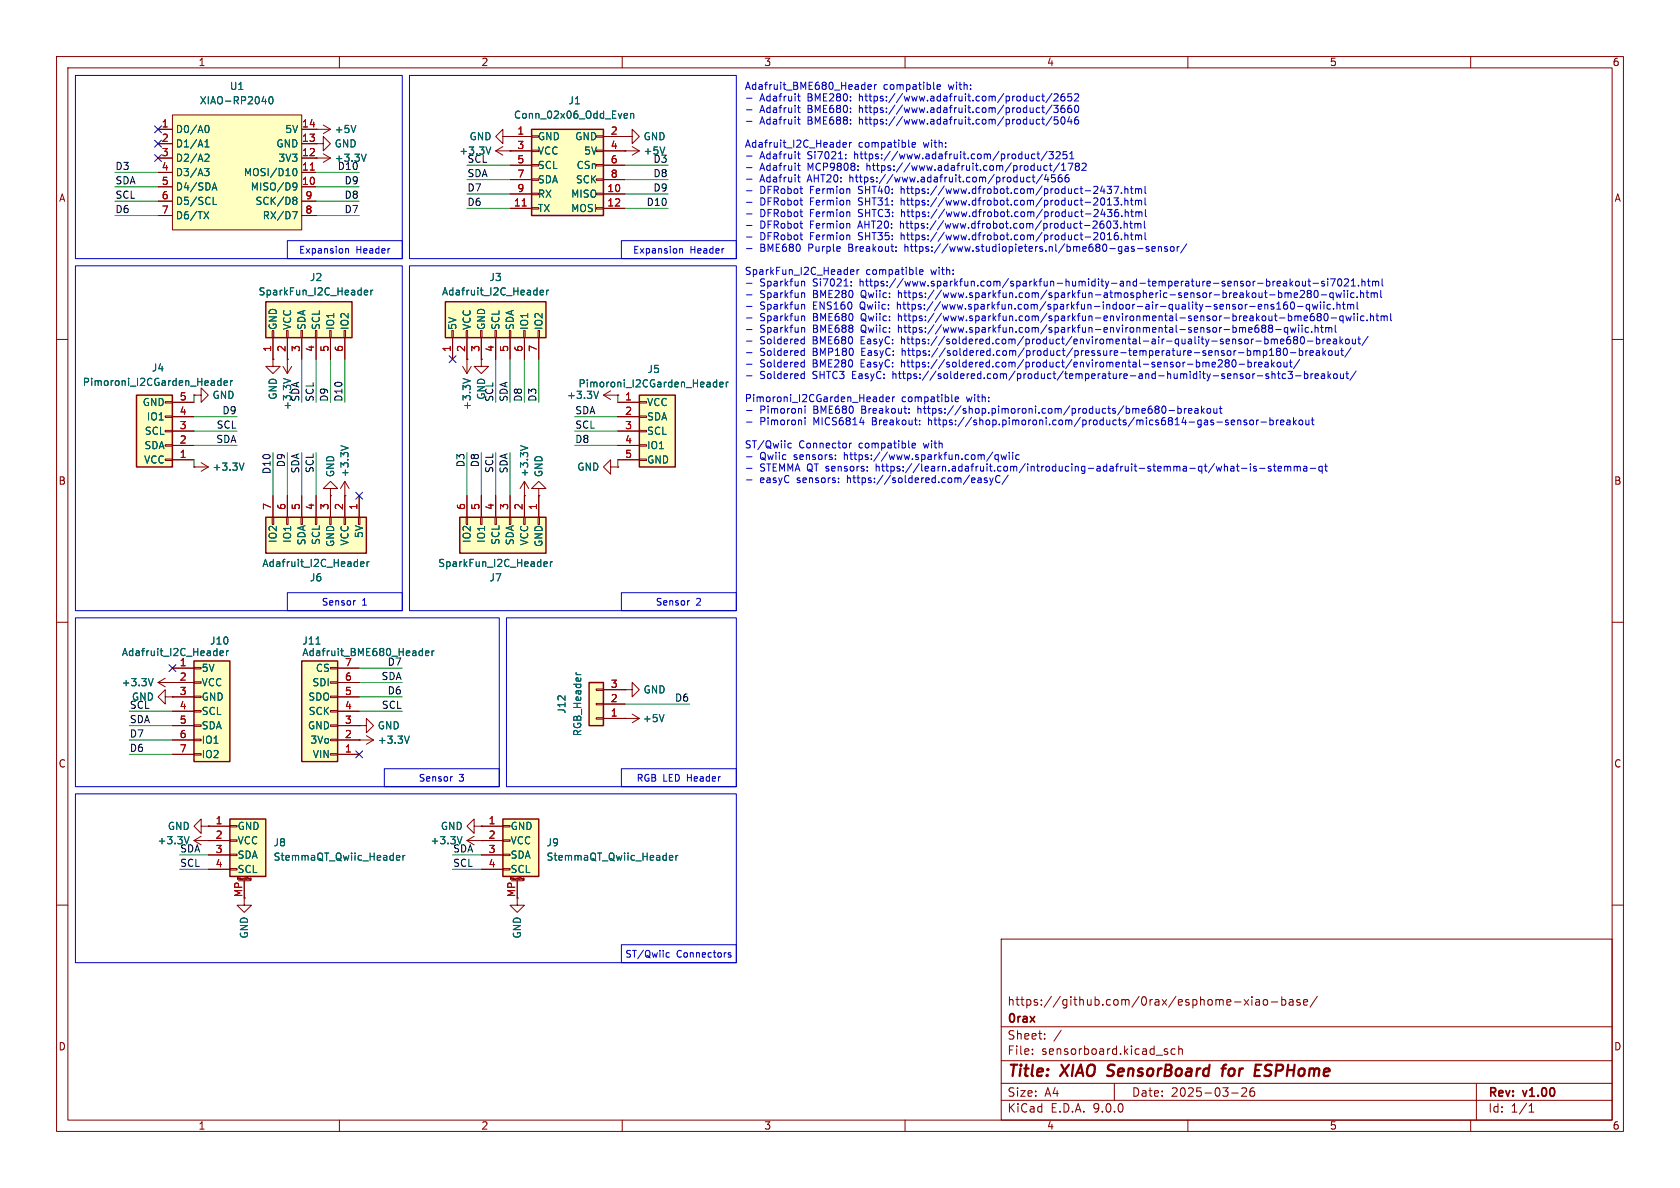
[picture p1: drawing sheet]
<svg xmlns="http://www.w3.org/2000/svg" width="297mm" height="210mm" viewBox="0 0 297 210" stroke-linecap="round" stroke-linejoin="round" font-family="sans-serif">
<defs><g id="words">
<g font-size="2.8" fill="#840000">
<text x="178" y="190.9">Title:</text>
<text x="187.7" y="190.9">XIAO</text>
<text x="196.6" y="190.9">SensorBoard</text>
<text x="217.7" y="190.9">for</text>
<text x="224.2" y="190.9">ESPHome</text>
</g>
<g font-size="2.1" fill="#840000">
<text x="178" y="178">https://github.com/0rax/esphome-xiao-base/</text>
<text x="178" y="184">Sheet:</text>
<text x="178" y="181.2">0rax</text>
<text x="178" y="186.7">File:</text>
<text x="184.1" y="186.7">sensorboard.kicad_sch</text>
<text x="178" y="196.9">KiCad</text>
<text x="178" y="194.1">Size:</text>
<text x="184.7" y="194.1">A4</text>
<text x="185.7" y="196.9">E.D.A.</text>
<text x="193.3" y="196.9">9.0.0</text>
<text x="200" y="194.1">Date:</text>
<text x="207" y="194.1">2025-03-26</text>
<text x="263" y="194.3">Rev:</text>
<text x="263" y="196.9">Id:</text>
<text x="267.1" y="196.9">1/1</text>
<text x="269.4" y="194.3">v1.00</text>
</g>
<g font-size="1.8" fill="#840000">
<text x="35" y="11.9">1</text>
<text x="85" y="11.9">2</text>
<text x="135" y="11.9">3</text>
<text x="185" y="11.9">4</text>
<text x="235" y="11.9">5</text>
<text x="285" y="11.9">6</text>
<text x="10.3" y="35.9">A</text>
<text x="285.3" y="35.9">A</text>
<text x="10.3" y="85.9">B</text>
<text x="285.3" y="85.9">B</text>
<text x="10.3" y="135.9">C</text>
<text x="285.3" y="135.9">C</text>
<text x="42.9" y="158.7" transform="rotate(-90 42.9 158.7)">MP</text>
<text x="91.2" y="158.7" transform="rotate(-90 91.2 158.7)">MP</text>
<text x="10.3" y="185.9">D</text>
<text x="285.3" y="185.9">D</text>
<text x="35" y="199.9">1</text>
<text x="85" y="199.9">2</text>
<text x="135" y="199.9">3</text>
<text x="185" y="199.9">4</text>
<text x="235" y="199.9">5</text>
<text x="285" y="199.9">6</text>
</g>
<g font-size="1.8" fill="#006464">
<text x="40.5" y="16.1">U1</text>
<text x="31" y="23.7">D0/A0</text>
<text x="35.2" y="18.6">XIAO-RP2040</text>
<text x="50.3" y="23.7">5V</text>
<text x="59.1" y="23.7">+5V</text>
<text x="90.8" y="21.2">Conn_02x06_Odd_Even</text>
<text x="100.4" y="18.6">J1</text>
<text x="31" y="26.3">D1/A1</text>
<text x="31" y="28.8">D2/A2</text>
<text x="48.8" y="26.3">GND</text>
<text x="49.1" y="28.8">3V3</text>
<text x="59.1" y="26.3">GND</text>
<text x="59.1" y="28.8">+3.3V</text>
<text x="81.1" y="27.5">+3.3V</text>
<text x="82.5" y="28.9">SCL</text>
<text x="82.9" y="25">GND</text>
<text x="95" y="25">GND</text>
<text x="95" y="27.5">VCC</text>
<text x="101.6" y="25">GND</text>
<text x="103.2" y="27.5">5V</text>
<text x="113.7" y="25">GND</text>
<text x="113.7" y="27.5">+5V</text>
<text x="115.4" y="28.9">D3</text>
<text x="31" y="31.3">D3/A3</text>
<text x="31" y="33.9">D4/SDA</text>
<text x="43" y="31.3">MOSI/D10</text>
<text x="44.2" y="33.9">MISO/D9</text>
<text x="59.6" y="30.1">D10</text>
<text x="95" y="30.1">SCL</text>
<text x="95" y="32.6">SDA</text>
<text x="95" y="35.2">RX</text>
<text x="100.9" y="35.2">MISO</text>
<text x="101.7" y="32.6">SCK</text>
<text x="101.8" y="30.1">CSn</text>
<text x="31" y="36.4">D5/SCL</text>
<text x="31" y="39">D6/TX</text>
<text x="45.1" y="36.4">SCK/D8</text>
<text x="46.3" y="39">RX/D7</text>
<text x="95" y="37.7">TX</text>
<text x="100.9" y="37.7">MOSI</text>
<text x="45.6" y="52.4">SparkFun_I2C_Header</text>
<text x="54.7" y="49.9">J2</text>
<text x="78" y="52.4">Adafruit_I2C_Header</text>
<text x="86.4" y="49.9">J3</text>
<text x="49.1" y="58.4" transform="rotate(-90 49.1 58.4)">GND</text>
<text x="51.7" y="58.4" transform="rotate(-90 51.7 58.4)">VCC</text>
<text x="54.2" y="58.4" transform="rotate(-90 54.2 58.4)">SDA</text>
<text x="56.7" y="58.4" transform="rotate(-90 56.7 58.4)">SCL</text>
<text x="59.3" y="58.4" transform="rotate(-90 59.3 58.4)">IO1</text>
<text x="61.8" y="58.4" transform="rotate(-90 61.8 58.4)">IO2</text>
<text x="80.9" y="58.4" transform="rotate(-90 80.9 58.4)">5V</text>
<text x="83.4" y="58.4" transform="rotate(-90 83.4 58.4)">VCC</text>
<text x="86" y="58.4" transform="rotate(-90 86 58.4)">GND</text>
<text x="88.5" y="58.4" transform="rotate(-90 88.5 58.4)">SCL</text>
<text x="91" y="58.4" transform="rotate(-90 91 58.4)">SDA</text>
<text x="93.6" y="58.4" transform="rotate(-90 93.6 58.4)">IO1</text>
<text x="96.1" y="58.4" transform="rotate(-90 96.1 58.4)">IO2</text>
<text x="26.7" y="65.9">J4</text>
<text x="14.5" y="68.4">Pimoroni_I2CGarden_Header</text>
<text x="25.1" y="72">GND</text>
<text x="37.5" y="70.7">GND</text>
<text x="49.1" y="70.8" transform="rotate(-90 49.1 70.8)">GND</text>
<text x="53" y="71.1" transform="rotate(-90 53 71.1)">SDA</text>
<text x="86" y="70.8" transform="rotate(-90 86 70.8)">GND</text>
<text x="87.3" y="71.1" transform="rotate(-90 87.3 71.1)">SCL</text>
<text x="100.1" y="70.7">+3.3V</text>
<text x="102.2" y="68.7">Pimoroni_I2CGarden_Header</text>
<text x="114.3" y="72">VCC</text>
<text x="114.4" y="66.1">J5</text>
<text x="25.5" y="77.1">SCL</text>
<text x="25.9" y="74.5">IO1</text>
<text x="51.7" y="72.6" transform="rotate(-90 51.7 72.6)">+3.3V</text>
<text x="83.4" y="72.6" transform="rotate(-90 83.4 72.6)">+3.3V</text>
<text x="114.3" y="74.5">SDA</text>
<text x="114.3" y="77.1">SCL</text>
<text x="25.4" y="82.1">VCC</text>
<text x="25.4" y="79.6">SDA</text>
<text x="37.5" y="83.4">+3.3V</text>
<text x="102" y="83.4">GND</text>
<text x="114.3" y="79.6">IO1</text>
<text x="114.3" y="82.1">GND</text>
<text x="59.3" y="84.4" transform="rotate(-90 59.3 84.4)">GND</text>
<text x="61.8" y="84.4" transform="rotate(-90 61.8 84.4)">+3.3V</text>
<text x="93.6" y="84.4" transform="rotate(-90 93.6 84.4)">+3.3V</text>
<text x="96.1" y="84.4" transform="rotate(-90 96.1 84.4)">GND</text>
<text x="64.4" y="95.2" transform="rotate(-90 64.4 95.2)">5V</text>
<text x="46.3" y="100.4">Adafruit_I2C_Header</text>
<text x="49.1" y="96.1" transform="rotate(-90 49.1 96.1)">IO2</text>
<text x="51.7" y="96.1" transform="rotate(-90 51.7 96.1)">IO1</text>
<text x="54.2" y="96.5" transform="rotate(-90 54.2 96.5)">SDA</text>
<text x="56.7" y="96.4" transform="rotate(-90 56.7 96.4)">SCL</text>
<text x="59.3" y="96.8" transform="rotate(-90 59.3 96.8)">GND</text>
<text x="61.8" y="96.5" transform="rotate(-90 61.8 96.5)">VCC</text>
<text x="77.4" y="100.4">SparkFun_I2C_Header</text>
<text x="83.4" y="96.1" transform="rotate(-90 83.4 96.1)">IO2</text>
<text x="86" y="96.1" transform="rotate(-90 86 96.1)">IO1</text>
<text x="88.5" y="96.4" transform="rotate(-90 88.5 96.4)">SCL</text>
<text x="91" y="96.5" transform="rotate(-90 91 96.5)">SDA</text>
<text x="93.6" y="96.5" transform="rotate(-90 93.6 96.5)">VCC</text>
<text x="96.1" y="96.8" transform="rotate(-90 96.1 96.8)">GND</text>
<text x="54.7" y="103">J6</text>
<text x="86.4" y="103">J7</text>
<text x="21.4" y="116.2">Adafruit_I2C_Header</text>
<text x="35.6" y="119">5V</text>
<text x="37" y="114.1">J10</text>
<text x="53.3" y="114.1">J11</text>
<text x="53.3" y="116.2">Adafruit_BME680_Header</text>
<text x="55.7" y="119">CS</text>
<text x="68.4" y="117.8">D7</text>
<text x="21.4" y="121.5">+3.3V</text>
<text x="22.9" y="125.4">SCL</text>
<text x="23.2" y="124.1">GND</text>
<text x="35.6" y="121.5">VCC</text>
<text x="35.6" y="124.1">GND</text>
<text x="54.4" y="124.1">SDO</text>
<text x="55.1" y="121.5">SDI</text>
<text x="113.7" y="122.8">GND</text>
<text x="35.6" y="126.6">SCL</text>
<text x="35.6" y="129.1">SDA</text>
<text x="35.6" y="131.7">IO1</text>
<text x="54.3" y="129.1">GND</text>
<text x="54.5" y="126.6">SCK</text>
<text x="54.8" y="131.7">3Vo</text>
<text x="66.7" y="129.1">GND</text>
<text x="66.7" y="131.7">+3.3V</text>
<text x="100.2" y="126.3" transform="rotate(-90 100.2 126.3)">J12</text>
<text x="103" y="130.2" transform="rotate(-90 103 130.2)">RGB_Header</text>
<text x="113.5" y="127.9">+5V</text>
<text x="35.6" y="134.2">IO2</text>
<text x="55.2" y="134.2">VIN</text>
<text x="27.8" y="149.5">+3.3V</text>
<text x="29.6" y="146.9">GND</text>
<text x="41.9" y="146.9">GND</text>
<text x="41.9" y="149.5">VCC</text>
<text x="48.3" y="149.8">J8</text>
<text x="76" y="149.5">+3.3V</text>
<text x="77.8" y="146.9">GND</text>
<text x="90.2" y="146.9">GND</text>
<text x="90.2" y="149.5">VCC</text>
<text x="96.5" y="149.8">J9</text>
<text x="31.7" y="150.8">SDA</text>
<text x="41.9" y="152">SDA</text>
<text x="41.9" y="154.5">SCL</text>
<text x="48.3" y="152.3">StemmaQT_Qwiic_Header</text>
<text x="80" y="150.8">SDA</text>
<text x="90.2" y="152">SDA</text>
<text x="90.2" y="154.5">SCL</text>
<text x="96.5" y="152.3">StemmaQT_Qwiic_Header</text>
<text x="44" y="166" transform="rotate(-90 44 166)">GND</text>
<text x="92.3" y="166" transform="rotate(-90 92.3 166)">GND</text>
</g>
<g font-size="1.8" fill="#0000c2">
<text x="131.6" y="16.2">Adafruit_BME680_Header</text>
<text x="156.1" y="16.2">compatible</text>
<text x="167.8" y="16.2">with:</text>
<text x="134.3" y="18.3">Adafruit</text>
<text x="134.3" y="20.3">Adafruit</text>
<text x="134.3" y="22.3">Adafruit</text>
<text x="142.9" y="18.3">BME280:</text>
<text x="142.9" y="20.3">BME680:</text>
<text x="142.9" y="22.3">BME688:</text>
<text x="152.1" y="18.3">https://www.adafruit.com/product/2652</text>
<text x="152.1" y="20.3">https://www.adafruit.com/product/3660</text>
<text x="152.1" y="22.3">https://www.adafruit.com/product/5046</text>
<text x="131.6" y="26.4">Adafruit_I2C_Header</text>
<text x="134.3" y="28.5">Adafruit</text>
<text x="142.9" y="28.5">Si7021:</text>
<text x="151.3" y="28.5">https://www.adafruit.com/product/3251</text>
<text x="151.7" y="26.4">compatible</text>
<text x="163.4" y="26.4">with:</text>
<text x="134.3" y="30.5">Adafruit</text>
<text x="134.3" y="32.6">Adafruit</text>
<text x="134.3" y="34.6">DFRobot</text>
<text x="142.9" y="30.5">MCP9808:</text>
<text x="142.9" y="32.6">AHT20:</text>
<text x="143.3" y="34.6">Fermion</text>
<text x="150.4" y="32.6">https://www.adafruit.com/product/4566</text>
<text x="152" y="34.6">SHT40:</text>
<text x="153.5" y="30.5">https://www.adafruit.com/product/1782</text>
<text x="159.7" y="34.6">https://www.dfrobot.com/product-2437.html</text>
<text x="134.3" y="36.7">DFRobot</text>
<text x="134.3" y="38.7">DFRobot</text>
<text x="134.3" y="40.7">DFRobot</text>
<text x="143.3" y="36.7">Fermion</text>
<text x="143.3" y="38.7">Fermion</text>
<text x="143.3" y="40.7">Fermion</text>
<text x="152" y="36.7">SHT31:</text>
<text x="152" y="38.7">SHTC3:</text>
<text x="152" y="40.7">AHT20:</text>
<text x="159.6" y="40.7">https://www.dfrobot.com/product-2603.html</text>
<text x="159.7" y="36.7">https://www.dfrobot.com/product-2013.html</text>
<text x="159.8" y="38.7">https://www.dfrobot.com/product-2436.html</text>
<text x="134.3" y="42.8">DFRobot</text>
<text x="134.3" y="44.8">BME680</text>
<text x="143" y="44.8">Purple</text>
<text x="143.3" y="42.8">Fermion</text>
<text x="150.3" y="44.8">Breakout:</text>
<text x="152" y="42.8">SHT35:</text>
<text x="159.7" y="42.8">https://www.dfrobot.com/product-2016.html</text>
<text x="160.4" y="44.8">https://www.studiopieters.nl/bme680-gas-sensor/</text>
<text x="131.6" y="48.9">SparkFun_I2C_Header</text>
<text x="134.3" y="51">Sparkfun</text>
<text x="134.3" y="53">Sparkfun</text>
<text x="143.8" y="51">Si7021:</text>
<text x="143.8" y="53">BME280</text>
<text x="152.3" y="51">https://www.sparkfun.com/sparkfun-humidity-and-temperature-sensor-breakout-si7021.html</text>
<text x="152.5" y="53">Qwiic:</text>
<text x="153.1" y="48.9">compatible</text>
<text x="159.2" y="53">https://www.sparkfun.com/sparkfun-atmospheric-sensor-breakout-bme280-qwiic.html</text>
<text x="164.7" y="48.9">with:</text>
<text x="134.3" y="55.1">Sparkfun</text>
<text x="134.3" y="57.1">Sparkfun</text>
<text x="134.3" y="59.1">Sparkfun</text>
<text x="143.8" y="55.1">ENS160</text>
<text x="143.8" y="57.1">BME680</text>
<text x="143.8" y="59.1">BME688</text>
<text x="152.3" y="55.1">Qwiic:</text>
<text x="152.5" y="57.1">Qwiic:</text>
<text x="152.5" y="59.1">Qwiic:</text>
<text x="159.1" y="55.1">https://www.sparkfun.com/sparkfun-indoor-air-quality-sensor-ens160-qwiic.html</text>
<text x="159.2" y="57.1">https://www.sparkfun.com/sparkfun-environmental-sensor-breakout-bme680-qwiic.html</text>
<text x="159.2" y="59.1">https://www.sparkfun.com/sparkfun-environmental-sensor-bme688-qwiic.html</text>
<text x="134.3" y="61.2">Soldered</text>
<text x="134.3" y="63.2">Soldered</text>
<text x="134.3" y="65.3">Soldered</text>
<text x="143.8" y="61.2">BME680</text>
<text x="143.8" y="63.2">BMP180</text>
<text x="143.8" y="65.3">BME280</text>
<text x="152.4" y="61.2">EasyC:</text>
<text x="152.4" y="65.3">EasyC:</text>
<text x="152.6" y="63.2">EasyC:</text>
<text x="159.8" y="61.2">https://soldered.com/product/enviromental-air-quality-sensor-bme680-breakout/</text>
<text x="159.8" y="65.3">https://soldered.com/product/enviromental-sensor-bme280-breakout/</text>
<text x="159.9" y="63.2">https://soldered.com/product/pressure-temperature-sensor-bmp180-breakout/</text>
<text x="131.6" y="71.4">Pimoroni_I2CGarden_Header</text>
<text x="134.3" y="67.3">Soldered</text>
<text x="143.8" y="67.3">SHTC3</text>
<text x="150.9" y="67.3">EasyC:</text>
<text x="158.3" y="67.3">https://soldered.com/product/temperature-and-humidity-sensor-shtc3-breakout/</text>
<text x="159.4" y="71.4">compatible</text>
<text x="171" y="71.4">with:</text>
<text x="134.3" y="73.5">Pimoroni</text>
<text x="134.3" y="75.5">Pimoroni</text>
<text x="143.9" y="73.5">BME680</text>
<text x="143.9" y="75.5">MICS6814</text>
<text x="152.6" y="73.5">Breakout:</text>
<text x="154.4" y="75.5">Breakout:</text>
<text x="162.7" y="73.5">https://shop.pimoroni.com/products/bme680-breakout</text>
<text x="164.6" y="75.5">https://shop.pimoroni.com/products/mics6814-gas-sensor-breakout</text>
<text x="131.6" y="79.6">ST/Qwiic</text>
<text x="134.3" y="81.6">Qwiic</text>
<text x="134.3" y="83.7">STEMMA QT sensors:</text>
<text x="140.4" y="81.6">sensors:</text>
<text x="141.2" y="79.6">Connector</text>
<text x="149.5" y="81.6">https://www.sparkfun.com/qwiic</text>
<text x="151.9" y="79.6">compatible</text>
<text x="155.3" y="83.7">https://learn.adafruit.com/introducing-adafruit-stemma-qt/what-is-stemma-qt</text>
<text x="163.6" y="79.6">with</text>
<text x="134.3" y="85.7">easyC</text>
<text x="141" y="85.7">sensors:</text>
<text x="150" y="85.7">https://soldered.com/easyC/</text>
</g>
<g font-size="1.8" fill="#a90000">
<text x="28.5" y="22.6">1</text>
<text x="53.3" y="22.6">14</text>
<text x="91.4" y="23.9">1</text>
<text x="107.9" y="23.9">2</text>
<text x="28.5" y="25.1">2</text>
<text x="28.5" y="27.7">3</text>
<text x="53.3" y="25.1">13</text>
<text x="53.3" y="27.7">12</text>
<text x="91.4" y="26.4">3</text>
<text x="91.4" y="29">5</text>
<text x="107.9" y="26.4">4</text>
<text x="107.9" y="29">6</text>
<text x="28.5" y="30.2">4</text>
<text x="28.5" y="32.8">5</text>
<text x="28.5" y="35.3">6</text>
<text x="53.3" y="30.2">11</text>
<text x="53.3" y="32.8">10</text>
<text x="53.9" y="35.3">9</text>
<text x="91.4" y="31.5">7</text>
<text x="91.4" y="34">9</text>
<text x="107.3" y="34">10</text>
<text x="107.9" y="31.5">8</text>
<text x="28.5" y="37.8">7</text>
<text x="53.9" y="37.8">8</text>
<text x="90.8" y="36.6">11</text>
<text x="107.3" y="36.6">12</text>
<text x="48" y="62.3" transform="rotate(-90 48 62.3)">1</text>
<text x="50.5" y="62.3" transform="rotate(-90 50.5 62.3)">2</text>
<text x="53.1" y="62.3" transform="rotate(-90 53.1 62.3)">3</text>
<text x="55.6" y="62.3" transform="rotate(-90 55.6 62.3)">4</text>
<text x="58.2" y="62.3" transform="rotate(-90 58.2 62.3)">5</text>
<text x="60.7" y="62.3" transform="rotate(-90 60.7 62.3)">6</text>
<text x="79.8" y="62.3" transform="rotate(-90 79.8 62.3)">1</text>
<text x="82.3" y="62.3" transform="rotate(-90 82.3 62.3)">2</text>
<text x="84.8" y="62.3" transform="rotate(-90 84.8 62.3)">3</text>
<text x="87.4" y="62.3" transform="rotate(-90 87.4 62.3)">4</text>
<text x="89.9" y="62.3" transform="rotate(-90 89.9 62.3)">5</text>
<text x="92.5" y="62.3" transform="rotate(-90 92.5 62.3)">6</text>
<text x="95" y="62.3" transform="rotate(-90 95 62.3)">7</text>
<text x="31.7" y="70.9">5</text>
<text x="110.4" y="70.9">1</text>
<text x="31.7" y="75.9">3</text>
<text x="31.7" y="73.4">4</text>
<text x="110.4" y="73.4">2</text>
<text x="110.4" y="75.9">3</text>
<text x="31.7" y="81">1</text>
<text x="31.7" y="78.5">2</text>
<text x="110.4" y="78.5">4</text>
<text x="110.4" y="81">5</text>
<text x="48" y="90.2" transform="rotate(-90 48 90.2)">7</text>
<text x="50.5" y="90.2" transform="rotate(-90 50.5 90.2)">6</text>
<text x="53.1" y="90.2" transform="rotate(-90 53.1 90.2)">5</text>
<text x="55.6" y="90.2" transform="rotate(-90 55.6 90.2)">4</text>
<text x="58.2" y="90.2" transform="rotate(-90 58.2 90.2)">3</text>
<text x="60.7" y="90.2" transform="rotate(-90 60.7 90.2)">2</text>
<text x="63.2" y="90.2" transform="rotate(-90 63.2 90.2)">1</text>
<text x="82.3" y="90.2" transform="rotate(-90 82.3 90.2)">6</text>
<text x="84.8" y="90.2" transform="rotate(-90 84.8 90.2)">5</text>
<text x="87.4" y="90.2" transform="rotate(-90 87.4 90.2)">4</text>
<text x="89.9" y="90.2" transform="rotate(-90 89.9 90.2)">3</text>
<text x="92.5" y="90.2" transform="rotate(-90 92.5 90.2)">2</text>
<text x="95" y="90.2" transform="rotate(-90 95 90.2)">1</text>
<text x="31.7" y="117.9">1</text>
<text x="60.9" y="117.9">7</text>
<text x="31.7" y="120.4">2</text>
<text x="31.7" y="122.9">3</text>
<text x="31.7" y="125.5">4</text>
<text x="60.9" y="125.5">4</text>
<text x="60.9" y="122.9">5</text>
<text x="60.9" y="120.4">6</text>
<text x="107.9" y="124.2">2</text>
<text x="107.9" y="121.7">3</text>
<text x="31.7" y="128">5</text>
<text x="31.7" y="130.6">6</text>
<text x="60.9" y="130.6">2</text>
<text x="60.9" y="128">3</text>
<text x="107.9" y="126.7">1</text>
<text x="31.7" y="133.1">7</text>
<text x="60.9" y="133.1">1</text>
<text x="38" y="145.8">1</text>
<text x="38" y="148.3">2</text>
<text x="86.3" y="145.8">1</text>
<text x="86.3" y="148.3">2</text>
<text x="38" y="150.9">3</text>
<text x="38" y="153.4">4</text>
<text x="86.3" y="150.9">3</text>
<text x="86.3" y="153.4">4</text>
</g>
<g font-size="1.8" fill="#0f0f0f">
<text x="20.3" y="30.1">D3</text>
<text x="20.3" y="32.7">SDA</text>
<text x="20.3" y="35.2">SCL</text>
<text x="60.8" y="32.7">D9</text>
<text x="60.8" y="35.2">D8</text>
<text x="82.5" y="31.4">SDA</text>
<text x="82.5" y="33.9">D7</text>
<text x="115.4" y="31.4">D8</text>
<text x="115.4" y="33.9">D9</text>
<text x="20.3" y="37.8">D6</text>
<text x="60.8" y="37.8">D7</text>
<text x="82.5" y="36.5">D6</text>
<text x="114.2" y="36.5">D10</text>
<text x="55.5" y="71.1" transform="rotate(-90 55.5 71.1)">SCL</text>
<text x="58.1" y="71.1" transform="rotate(-90 58.1 71.1)">D9</text>
<text x="60.6" y="71.1" transform="rotate(-90 60.6 71.1)">D10</text>
<text x="89.8" y="71.1" transform="rotate(-90 89.8 71.1)">SDA</text>
<text x="92.4" y="71.1" transform="rotate(-90 92.4 71.1)">D8</text>
<text x="94.9" y="71.1" transform="rotate(-90 94.9 71.1)">D3</text>
<text x="38.2" y="75.9">SCL</text>
<text x="39.2" y="73.3">D9</text>
<text x="101.6" y="75.9">SCL</text>
<text x="101.6" y="73.3">SDA</text>
<text x="38.1" y="78.4">SDA</text>
<text x="47.9" y="83.9" transform="rotate(-90 47.9 83.9)">D10</text>
<text x="50.5" y="82.7" transform="rotate(-90 50.5 82.7)">D9</text>
<text x="53" y="83.8" transform="rotate(-90 53 83.8)">SDA</text>
<text x="55.5" y="83.7" transform="rotate(-90 55.5 83.7)">SCL</text>
<text x="82.2" y="82.7" transform="rotate(-90 82.2 82.7)">D3</text>
<text x="84.7" y="82.7" transform="rotate(-90 84.7 82.7)">D8</text>
<text x="87.3" y="83.7" transform="rotate(-90 87.3 83.7)">SCL</text>
<text x="89.8" y="83.8" transform="rotate(-90 89.8 83.8)">SDA</text>
<text x="101.6" y="78.4">D8</text>
<text x="67.3" y="120.3">SDA</text>
<text x="67.4" y="125.4">SCL</text>
<text x="68.4" y="122.8">D6</text>
<text x="119.2" y="124.1">D6</text>
<text x="22.9" y="127.9">SDA</text>
<text x="22.9" y="130.5">D7</text>
<text x="22.9" y="133">D6</text>
<text x="31.7" y="153.3">SCL</text>
<text x="80" y="153.3">SCL</text>
</g>
<g font-size="1.7" fill="#0000c2">
<text x="52.8" y="45">Expansion</text>
<text x="62.9" y="45">Header</text>
<text x="111.8" y="45">Expansion</text>
<text x="122" y="45">Header</text>
<text x="56.8" y="107.3">Sensor</text>
<text x="64" y="107.3">1</text>
<text x="115.8" y="107.3">Sensor</text>
<text x="123" y="107.3">2</text>
<text x="73.9" y="138.4">Sensor</text>
<text x="81.1" y="138.4">3</text>
<text x="112.4" y="138.4">RGB LED Header</text>
<text x="110.4" y="169.5">ST/Qwiic</text>
<text x="119.6" y="169.5">Connectors</text>
</g>
<g font-size=".5" fill="#840000">
<text x="41.8" y="155.7">Mounting</text>
<text x="90.1" y="155.7">Mounting</text>
</g>
</g></defs>
<g fill="none" stroke="#840000" stroke-width=".18">
<path d="M10 10h277v190h-277zM12 12h273v186h-273zM60 10v2M110 10v2M160 10v2M210 10v2M260 10v2M88.9 24.1v1.3l-1.3-1.3 1.3-1.2v1.2h1.3M90.2 24.1h.1M10 60h2M285 60h2M10 110h2"/>
<path d="M285 110h2M110.5 127h.1M110.5 121.9h1.3v-1.2l1.2 1.2-1.2 1.3v-1.3M110.5 121.9h.1M110.5 127h2.5M111.8 126.2l1.2 .8M113 127l-1.2 .8M10 160h2M177 166h108v32h-108zM220 176.7l.7 1M220.7 176.7l-.7 1M221.3 176.2v.1"/>
<path d="M221.3 176.7v1M222 176.8h.6l.1 .9M222.7 177.1h-.5a.29 .29 0 0 0-.2 .3 .29 .29 0 0 0 .2 .3l.5-.1M223.4 176.8l.2-.1 .4 .1 .1 .6-.1 .2-.4 .1-.2-.1zM224.7 177.1h1.2M226.6 176.8l.4-.1 .3 .3v.4l-.1 .2h-.6M226.6 176.2v1.5M228 176.8h.5l.1 .9M228.6 177.1h-.5a.29 .29 0 0 0-.2 .3 .29 .29 0 0 0 .2 .3l.5-.1M229.8 176.8l-.3-.1-.3 .2 .1 .2 .5 .2v.3h-.6M230.5 177.2l.7-.1-.1-.3-.4-.1-.2 .2v.7h.6M232.9 176.1l-1.3 2"/>
<path d="M285 160h2M60 198v2M110 198v2M160 198v2M177 194.5h108M177 191.5h108M177 187.5h108M177 181.5h108M182.5 186.3v.1M182.5 185.5v.1M184.7 183.6v.1M184.7 182.8v.1"/>
<path d="M187.6 182.1l-1.3 2M197 191.5v3M206 185.9l.4 .1 .1 .2-.3 .2h-.2M206 185.4l.4 .1M207.7 185.5l-.4-.1-.3 .3v.4l.2 .2h.5M208.4 185.5l.2-.1 .4 .1v.9M208.4 184.9v1.5M210 198v2M217.7 193.2h1.2M219.5 192.4l.6-.1 .2 .1 .1 .3-.9 1.1h.9M221.7 192.3a.59 .59 0 0 0-.7 .6v.6l.1 .2 .4 .1 .2-.1 .1-.5-.1-.3h-.5l-.2 .3M260 198v2"/>
<path d="M261 191.5v6.5M270.3 196.6h.9M270.3 195.5l.4-.4v1.5"/>
</g>
<path d="M195.7 190.1l.3 .1M196 188.4l-.1 .4v.2M215.9 188.9h.8M216.8 188.2l-.4 .1-.1 .2-.2 1.7M221.8 190.2h.9M222 188.2h1" fill="none" stroke="#840000" stroke-width=".4"/>
<path d="M117.4 126.3l-.4 1.3" fill="none" stroke="#006464" stroke-width=".18"/>
<path d="M104.1 120.7h2.6v7.6h-2.6z" fill="#ffffc2"/>
<path d="M104.1 120.7h2.6v7.6h-2.6z" fill="none" stroke="#840000" stroke-width=".25"/>
<path d="M92.7 87.6h.1M92.7 85.1l-.8 1.3M92.7 85.1l.8 1.3M92.7 85.1v2.5M105.4 126.9h1.3v.2h-1.3zM105.4 124.3h1.3v.3h-1.3zM105.4 121.8h1.3v.2h-1.3zM106.7 127h3.8M106.7 124.5h3.8M106.7 121.9h3.8" fill="none" stroke="#840000" stroke-width=".18"/>
<path d="M92 78.8l1.3 .4M101.8 118.9v.1" fill="none" stroke="#006464" stroke-width=".18"/>
<path d="M81.3 91.4h15.2v6.4h-15.2z" fill="#ffffc2"/>
<path d="M81.3 91.4h15.2v6.4h-15.2z" fill="none" stroke="#840000" stroke-width=".25"/>
<g fill="none" stroke="#840000" stroke-width=".18">
<path d="M82.4 91.4h.3v1.3h-.3zM82.5 87.6v3.8M85 91.4h.2v1.3h-.2zM85.1 87.6v3.8M87.5 91.4h.3v1.3h-.3zM87.6 87.6v3.8M90 91.4h.3v1.3h-.3zM90.2 87.6v3.8M92.6 91.4h.2v1.3h-.2zM92.7 87.6v3.8M95.1 91.4h.3v1.3h-.3zM95.2 86.4h1.3l-1.3-1.3-1.2 1.3h1.2v1.2"/>
<path d="M95.2 87.6h.1M95.2 87.6v3.8M63.5 128.3h1.3v-1.3l1.2 1.3-1.2 1.2v-1.2M63.5 128.3h.1M63.5 130.8h.1M63.5 130.8h2.5M64.8 130l1.2 .8M66 130.8l-1.2 .8"/>
</g>
<path d="M96.2 100l.1 .1h.4M96.2 99.5l.1-.2h.3l.2 .2v.1l-.6 .1M97.3 99.3v.8M97.7 99.3l-.4 .2M72.3 130.1l-.4 1.3" fill="none" stroke="#006464" stroke-width=".18"/>
<path d="M78.7 53.3h17.8v6.4h-17.8z" fill="#ffffc2"/>
<path d="M78.7 53.3h17.8v6.4h-17.8z" fill="none" stroke="#840000" stroke-width=".25"/>
<g fill="none" stroke="#840000" stroke-width=".18">
<path d="M79.9 58.4h.2v1.3h-.2zM80 59.7v3.8M82.4 58.4h.3v1.3h-.3zM82.5 59.7v3.8M85 58.4h.2v1.3h-.2zM85.1 59.7v3.8M87.5 58.4h.3v1.3h-.3zM87.6 59.7v3.8M90 58.4h.3v1.3h-.3zM90.2 59.7v3.8M92.6 58.4h.2v1.3h-.2zM92.7 59.7v3.8"/>
<path d="M95.1 58.4h.3v1.3h-.3zM95.2 59.7v3.8"/>
</g>
<path d="M95.5 51.7l.6-.1-.1-.2-.3-.1-.2 .2 .1 .6h.4M96.6 51.3v.8M97 51.3l-.4 .2" fill="none" stroke="#006464" stroke-width=".18"/>
<path d="M94 22.9h12.7v15.2h-12.7z" fill="#ffffc2"/>
<path d="M94 22.9h12.7v15.2h-12.7z" fill="none" stroke="#840000" stroke-width=".25"/>
<g fill="none" stroke="#840000" stroke-width=".18">
<path d="M87.6 26.7h6.4M87.6 26.7l1.3 .7M88.9 25.9l-1.3 .8M90.2 26.7h.1M90.2 24.1h3.8M90.2 29.2h3.8M90.2 31.8h3.8M90.2 34.3h3.8M90.2 36.8h3.8M94 24h1.2v.3h-1.2zM94 26.5h1.2v.3h-1.2zM94 29.1h1.2v.2h-1.2z"/>
<path d="M94 31.6h1.2v.3h-1.2zM94 34.2h1.2v.2h-1.2zM94 36.7h1.2v.3h-1.2zM105.4 24h1.3v.3h-1.3zM105.4 26.5h1.3v.3h-1.3zM105.4 29.1h1.3v.2h-1.3zM105.4 31.6h1.3v.3h-1.3zM105.4 34.2h1.3v.2h-1.3zM105.4 36.7h1.3v.3h-1.3zM106.7 24.1h3.8M106.7 26.7h3.8M106.7 29.2h3.8"/>
<path d="M106.7 31.8h3.8M106.7 34.3h3.8M106.7 36.8h3.8"/>
</g>
<path d="M92.3 36.4h.7" fill="none" stroke="#a90000" stroke-width=".18"/>
<path d="M86.8 26l-.5 1.2M110.5 20.1h.4v.3l-.6 .1M110.9 20.8l-.4 .1M111.5 20.2l.2-.1h.3v.8M111.5 20.1v.8" fill="none" stroke="#006464" stroke-width=".18"/>
<path d="M113 69.9h6.4v12.7h-6.4z" fill="#ffffc2"/>
<path d="M113 69.9h6.4v12.7h-6.4z" fill="none" stroke="#840000" stroke-width=".25"/>
<g fill="none" stroke="#840000" stroke-width=".18">
<path d="M110.5 24.1h1.3v-1.2l1.2 1.2-1.2 1.3v-1.3M110.5 24.1h.1M110.5 26.7h.1M110.5 26.7h2.5M111.8 25.9l1.2 .8M113 26.7l-1.2 .7M109.2 71.1h3.8M109.2 73.7h3.8M109.2 76.2h3.8M109.2 78.7h3.8M113 71h1.3v.2h-1.3zM113 73.5h1.3v.3h-1.3z"/>
<path d="M113 76.1h1.3v.2h-1.3zM113 78.6h1.3v.3h-1.3zM109.2 81.3h3.8M113 81.2h1.3v.2h-1.3z"/>
</g>
<path d="M117.5 26l-.4 1.2M126.2 68.3l.1 .1 .4-.1M126.7 67.1v1.3M126.7 67.6h-.4l-.1 .1M127.2 68l.6-.1v-.3h-.4l-.2 .1 .1 .6h.5M128.4 67.6v.8M128.8 67.6l-.4 .2" fill="none" stroke="#006464" stroke-width=".18"/>
<path d="M47 91.4h17.8v6.4h-17.8z" fill="#ffffc2"/>
<path d="M47 91.4h17.8v6.4h-17.8z" fill="none" stroke="#840000" stroke-width=".25"/>
<g fill="none" stroke="#840000" stroke-width=".18">
<path d="M48.1 91.4h.3v1.3h-.3zM48.3 87.6v3.8M50.7 91.4h.2v1.3h-.2zM50.8 87.6v3.8M53.2 91.4h.3v1.3h-.3zM53.3 87.6v3.8M55.8 91.4h.2v1.3h-.2zM55.9 87.6v3.8M58.3 91.4h.2v1.3h-.2zM58.4 86.4h-1.3l1.3-1.3 1.3 1.3h-1.3v1.2M58.4 87.6h.1M58.4 87.6v3.8"/>
<path d="M60.8 91.4h.3v1.3h-.3zM61 87.6h.1M61 85.1v6.3M61 85.1l.7 1.3M61 85.1l-.8 1.3M63.4 91.4h.2v1.3h-.2zM63.5 87.6v3.8"/>
</g>
<path d="M60.3 78.8l1.2 .4M63.7 99.7l.6-.1v-.2l-.4-.1-.2 .2 .1 .6h.5M64.9 99.3v.8M65.3 99.3l-.4 .2" fill="none" stroke="#006464" stroke-width=".18"/>
<path d="M53.3 116.8h6.4v17.8h-6.4z" fill="#ffffc2"/>
<path d="M53.3 116.8h6.4v17.8h-6.4z" fill="none" stroke="#840000" stroke-width=".25"/>
<g fill="none" stroke="#840000" stroke-width=".18">
<path d="M58.4 118h1.3v.2h-1.3zM59.7 118.1h3.8M58.4 133.2h1.3v.3h-1.3zM58.4 130.7h1.3v.2h-1.3zM58.4 128.1h1.3v.3h-1.3zM58.4 125.6h1.3v.3h-1.3zM58.4 123.1h1.3v.2h-1.3zM58.4 120.5h1.3v.3h-1.3zM59.7 133.4h3.8M59.7 130.8h3.8M59.7 128.3h3.8M59.7 125.7h3.8"/>
<path d="M59.7 123.2h3.8M59.7 120.7h3.8M82.5 148.6l1.3 .8M82.5 148.6h2.6M83.8 146.1v1.2l-1.3-1.2 1.3-1.3v1.3h1.3M83.8 147.8l-1.3 .8M85.1 148.6h.1M85.1 146.1h.1M91.4 158.8v1.2h1.3l-1.3 1.3-1.2-1.3h1.2"/>
</g>
<path d="M55.9 113.9h.7M74.6 115l.1 .1M74.7 114.6v1.3M74.7 115.8l-.1 .1M75.2 115.5l.6-.1v-.3l-.4-.1-.2 .2 .1 .6h.5M76.4 115v.9M76.7 115l-.3 .3M81.7 147.9l-.4 1.3" fill="none" stroke="#006464" stroke-width=".18"/>
<path d="M88.9 144.8h6.3v10.1h-6.3z" fill="#ffffc2"/>
<path d="M88.9 144.8h6.3v10.1h-6.3z" fill="none" stroke="#840000" stroke-width=".25"/>
<g fill="none" stroke="#840000" stroke-width=".18">
<path d="M35.6 146.1v1.2l-1.3-1.2 1.3-1.3v1.3h1.2M36.8 146.1h.1M43.2 158.8v1.2h1.2l-1.2 1.3-1.3-1.3h1.3M85.1 146.1h3.8M85.1 148.6h3.8M85.1 151.1h3.8M85.1 153.7h3.8M88.9 145.9h1.3v.3h-1.3zM88.9 148.5h1.3v.2h-1.3zM88.9 151h1.3v.3h-1.3zM88.9 153.5h1.3v.3h-1.3zM90.4 155.7h2.1"/>
<path d="M91.4 155.7v3.1M92.4 155.4l.1 .1M92.5 155.5h.1M92.6 155.2v.3l-.1 .1M92.6 155.5h-.1M92.6 155.3h-.1l-.1 .1"/>
</g>
<path d="M118.3 151.6l.6-.1v-.2l-.4-.1-.2 .2 .1 .6h.5M119.5 151.2v.9M119.9 151.2l-.4 .3" fill="none" stroke="#006464" stroke-width=".18"/>
<path d="M40.6 144.8h6.4v10.1h-6.4z" fill="#ffffc2"/>
<path d="M40.6 144.8h6.4v10.1h-6.4z" fill="none" stroke="#840000" stroke-width=".25"/>
<g fill="none" stroke="#840000" stroke-width=".18">
<path d="M34.3 148.6h6.3M34.3 148.6l1.3 .8M35.6 147.8l-1.3 .8M36.8 148.6h.1M36.8 146.1h3.8M36.8 151.1h3.8M36.8 153.7h3.8M40.6 145.9h1.3v.3h-1.3zM40.6 148.5h1.3v.2h-1.3zM40.6 151h1.3v.3h-1.3zM40.6 153.5h1.3v.3h-1.3zM42.2 155.7h2"/>
<path d="M43.2 155.7v3.1M44.2 155.4v.1M44.2 155.5h.1M44.4 155.2v.3l-.2 .1M44.4 155.5h-.1M44.4 155.3h-.2v.1"/>
</g>
<path d="M33.4 147.9l-.4 1.3M70.1 151.6l.6-.1-.1-.2-.3-.1-.2 .2v.6h.5M71.2 151.2v.9M71.6 151.2l-.4 .3" fill="none" stroke="#006464" stroke-width=".18"/>
<path d="M47 53.3h15.2v6.4h-15.2z" fill="#ffffc2"/>
<path d="M47 53.3h15.2v6.4h-15.2z" fill="none" stroke="#840000" stroke-width=".25"/>
<g fill="none" stroke="#840000" stroke-width=".18">
<path d="M48.1 58.4h.3v1.3h-.3zM48.3 59.7v3.8M50.7 58.4h.2v1.3h-.2zM50.8 59.7v3.8M53.2 58.4h.3v1.3h-.3zM53.3 59.7v3.8M55.8 58.4h.2v1.3h-.2zM55.9 59.7v3.8M58.3 58.4h.2v1.3h-.2zM58.4 59.7v3.8M60.8 58.4h.3v1.3h-.3zM61 59.7v3.8"/>
<path d="M29.2 119.9l-1.3 .8M27.9 120.7l1.3 .7M27.9 120.7h2.6M29.2 123.2v1.3l-1.3-1.3 1.3-1.3v1.3h1.3M30.5 120.7h.1M30.5 123.2h.1"/>
</g>
<path d="M64.4 52l.2 .1h.4M64.4 51.5l.2-.2h.2l.2 .2v.1l-.6 .1M65.6 51.3v.8M65.9 51.3l-.3 .2M27.1 120l-.5 1.2" fill="none" stroke="#006464" stroke-width=".18"/>
<path d="M34.3 116.8h6.3v17.8h-6.3z" fill="#ffffc2"/>
<path d="M34.3 116.8h6.3v17.8h-6.3z" fill="none" stroke="#840000" stroke-width=".25"/>
<g fill="none" stroke="#840000" stroke-width=".18">
<path d="M50 64.8l.8 1.2M50.8 63.5h.1M50.8 63.5v2.5M51.6 64.8l-.8 1.2M81.8 64.8l.7 1.2M82.5 63.5h.1M82.5 63.5v2.5M83.3 64.8l-.8 1.2M85.1 63.5v1.3h-1.3l1.3 1.2 1.3-1.2h-1.3M85.1 63.5h.1M106.7 69.9l1.2 .7M106.7 69.9h2.5"/>
<path d="M107.9 69.1l-1.2 .8M109.2 69.9h.1M107.9 82.6v1.2l-1.2-1.2 1.2-1.3v1.3h1.3M109.2 82.6h.1M30.5 118.1h3.8M34.3 118h1.3v.2h-1.3zM30.5 120.7h3.8M30.5 123.2h3.8M30.5 125.7h3.8M30.5 128.3h3.8M30.5 130.8h3.8M30.5 133.4h3.8"/>
<path d="M34.3 120.5h1.3v.3h-1.3zM34.3 123.1h1.3v.2h-1.3zM34.3 125.6h1.3v.3h-1.3zM34.3 128.1h1.3v.3h-1.3zM34.3 130.7h1.3v.2h-1.3zM34.3 133.2h1.3v.3h-1.3z"/>
</g>
<path d="M50.1 66.9l1.3 .4M81.9 66.9l1.2 .4M105.8 69.2l-.4 1.2M38.9 115.5l.6-.1-.1-.3-.3-.1-.2 .2 .1 .6h.4M40 115v.9M40.4 115l-.4 .3" fill="none" stroke="#006464" stroke-width=".18"/>
<path d="M30.5 20.3h22.8v20.3h-22.8z" fill="#ffffc2"/>
<g fill="none" stroke="#840000" stroke-width=".18">
<path d="M27.9 22.9h2.6M27.9 25.4h2.6M27.9 27.9h2.6M27.9 30.5h2.6M27.9 33h2.6M27.9 35.6h2.6M27.9 38.1h2.6M30.5 20.3h22.8v20.3h-22.8zM53.3 22.9h2.6M53.3 25.4h2.6M53.3 27.9h2.6M53.3 30.5h2.6"/>
<path d="M53.3 33h2.6M53.3 35.6h2.6M53.3 38.1h2.6"/>
</g>
<g fill="none" stroke="#006464" stroke-width=".18">
<path d="M46.3 17.9h.8M47.7 17.2l.1-.1a.68 .68 0 0 1 .5 .6 .68 .68 0 0 1-.5 .7 .84 .84 0 0 1-.1-1.2zM36 37.4l.9 1.3M36.2 29.8h.8l-.5 .5 .4 .1 .1 .4-.3 .3h-.4M36.2 26h.8M36.2 25.1l.4-.4v1.3M36.4 22.2h.1a.68 .68 0 0 1 .5 .6 .68 .68 0 0 1-.5 .6h-.1M36.4 27.2l.4 .1 .2 .3-.8 .9h.8M36.9 37.4l-.9 1.3M37.6 33.2h.6M37.7 36.1h.6M37.9 32.3l.4 1.3"/>
<path d="M51.7 37.4h.9l-.6 1.3M51.8 30.3l.1-.4 .2-.1a.68 .68 0 0 1 .4 .6 .68 .68 0 0 1-.4 .7l-.2-.2-.1-.3M52 32.3l.4 .2a.84 .84 0 0 1-.3 1.1h-.2M52 34.9h.2l.3 .2-.3 .3M52 35.4h.2M52.2 35.4l.3 .3v.2l-.1 .2h-.4M52.5 32.9l-.3 .2h-.2"/>
</g>
<path d="M54.9 30.1h.7" fill="none" stroke="#a90000" stroke-width=".18"/>
<path d="M24.1 69.9h6.4v12.7h-6.4z" fill="#ffffc2"/>
<path d="M24.1 69.9h6.4v12.7h-6.4z" fill="none" stroke="#840000" stroke-width=".25"/>
<g fill="none" stroke="#840000" stroke-width=".18">
<path d="M27.9 22.9h2.6M27.9 27.9h2.6M27.9 25.4h2.6M27.9 30.5h2.6M27.9 33h2.6M27.9 35.6h2.6M27.9 38.1h2.6M53.3 22.9h5.1M53.3 27.9h5.1M53.3 25.4h2.6M53.3 30.5h2.6M53.3 33h2.6"/>
<path d="M53.3 35.6h2.6M53.3 38.1h2.6M55.9 25.4h1.2v1.3l1.3-1.3-1.3-1.3v1.3M55.9 25.4h.1M55.9 22.9h.1M55.9 27.9h.1M57.1 22.1l1.3 .8M57.1 27.2l1.3 .7M58.4 22.9l-1.3 .7M58.4 27.9l-1.3 .8M90.2 26.7h.1M90.2 24.1h.1"/>
<path d="M90.2 24.1h3.8M90.2 26.7h3.8M90.2 29.2h3.8M90.2 31.8h3.8M90.2 34.3h3.8M90.2 36.8h3.8M106.7 24.1h3.8M106.7 26.7h3.8M106.7 29.2h3.8M106.7 31.8h3.8M106.7 34.3h3.8M106.7 36.8h3.8"/>
<path d="M110.5 26.7h.1M110.5 24.1h.1M48.3 59.7v3.8M50.8 59.7v3.8M53.3 59.7v3.8M55.9 59.7v3.8M58.4 59.7v3.8M61 59.7v3.8M80 59.7v3.8M82.5 59.7v3.8M85.1 59.7v3.8M87.6 59.7v3.8"/>
<path d="M90.2 59.7v3.8M92.7 59.7v3.8M95.2 59.7v3.8M29.2 78.6h1.3v.3h-1.3zM29.2 76.1h1.3v.2h-1.3zM29.2 73.5h1.3v.3h-1.3zM29.2 71h1.3v.2h-1.3zM30.5 78.7h3.8M30.5 76.2h3.8M30.5 73.7h3.8M30.5 71.1h3.8M34.3 69.9h1.3v1.2l1.2-1.2-1.2-1.3v1.3"/>
<path d="M34.3 69.9h.1M48.3 63.5v1.3h1.2l-1.2 1.2-1.3-1.2h1.3M48.3 63.5h.1M50.8 63.5h.1M82.5 63.5h.1M85.1 63.5h.1M109.2 69.9h.1M109.2 78.7h3.8M109.2 76.2h3.8M109.2 73.7h3.8M109.2 71.1h3.8M29.2 81.2h1.3v.2h-1.3z"/>
<path d="M30.5 81.3h3.8M34.3 82.6h.1M34.3 82.6h2.5M35.6 81.8l1.2 .8M36.8 82.6l-1.2 .7M48.3 87.6v3.8M50.8 87.6v3.8M53.3 87.6v3.8M55.9 87.6v3.8M58.4 87.6h.1M58.4 87.6v3.8M61 87.6h.1"/>
<path d="M61 87.6v3.8M63.5 87.6v3.8M82.5 87.6v3.8M85.1 87.6v3.8M87.6 87.6v3.8M90.2 87.6v3.8M92.7 87.6h.1M92.7 87.6v3.8M95.2 87.6h.1M95.2 87.6v3.8M109.2 82.6h.1M109.2 81.3h3.8"/>
<path d="M30.5 118.1h3.8M59.7 118.1h3.8M30.5 123.2h.1M30.5 120.7h.1M30.5 120.7h3.8M30.5 123.2h3.8M30.5 125.7h3.8M30.5 128.3h3.8M30.5 130.8h3.8M30.5 133.4h3.8M59.7 120.7h3.8M59.7 123.2h3.8"/>
<path d="M59.7 125.7h3.8M59.7 128.3h3.8M59.7 130.8h3.8M59.7 133.4h3.8M63.5 130.8h.1M63.5 128.3h.1M106.7 127h3.8M106.7 124.5h3.8M106.7 121.9h3.8M110.5 121.9h.1M110.5 127h.1M36.8 148.6h.1"/>
<path d="M36.8 146.1h.1M36.8 146.1h3.8M36.8 148.6h3.8M36.8 151.1h3.8M36.8 153.7h3.8M43.2 155.7v3.1M85.1 146.1h.1M85.1 148.6h.1M85.1 146.1h3.8M85.1 148.6h3.8M85.1 151.1h3.8M85.1 153.7h3.8"/>
<path d="M91.4 155.7v3.1"/>
</g>
<g fill="none" stroke="#006464" stroke-width=".18">
<path d="M46.3 17.9h.8M47.7 17.2l.1-.1a.68 .68 0 0 1 .5 .6 .68 .68 0 0 1-.5 .7 .84 .84 0 0 1-.1-1.2zM36 37.4l.9 1.3M36.2 29.8h.8l-.5 .5 .4 .1 .1 .4-.3 .3h-.4M36.2 26h.8M36.2 25.1l.4-.4v1.3M36.4 22.2h.1a.68 .68 0 0 1 .5 .6 .68 .68 0 0 1-.5 .6h-.1M36.4 27.2l.4 .1 .2 .3-.8 .9h.8M36.9 37.4l-.9 1.3M37.6 33.2h.6M37.7 36.1h.6M37.9 32.3l.4 1.3"/>
<path d="M51.7 37.4h.9l-.6 1.3M51.8 30.3l.1-.4 .2-.1a.68 .68 0 0 1 .4 .6 .68 .68 0 0 1-.4 .7l-.2-.2-.1-.3M52 32.3l.4 .2a.84 .84 0 0 1-.3 1.1h-.2M52 34.9h.2l.3 .2-.3 .3M52 35.4h.2M52.2 35.4l.3 .3v.2l-.1 .2h-.4M52.5 32.9l-.3 .2h-.2M62.9 22.2l-.4 1.2M64.7 27.2l-.4 1.3M86.8 26l-.5 1.2M110.5 20.1h.4v.3l-.6 .1M110.9 20.8l-.4 .1"/>
<path d="M111.5 20.2l.2-.1h.3v.8M111.5 20.1v.8M117.5 26l-.4 1.2M64.4 52l.2 .1h.4M64.4 51.5l.2-.2h.2l.2 .2v.1l-.6 .1M65.6 51.3v.8M65.9 51.3l-.3 .2M95.5 51.7l.6-.1-.1-.2-.3-.1-.2 .2 .1 .6h.4M96.6 51.3v.8M97 51.3l-.4 .2M38.5 68l.2 .1h.4M39.1 66.9v1.2"/>
<path d="M39.1 67.4l-.4-.1-.2 .1M39.6 67.7l.6-.1v-.2l-.4-.1-.2 .2 .1 .6h.5M40.8 67.3v.8M41.1 67.3l-.3 .2M50.1 66.9l1.3 .4M60.3 78.8l1.2 .4M81.9 66.9l1.2 .4M92 78.8l1.3 .4M105.8 69.2l-.4 1.2M126.2 68.3l.1 .1 .4-.1M126.7 67.1v1.3M126.7 67.6h-.4l-.1 .1"/>
<path d="M127.2 68l.6-.1v-.3h-.4l-.2 .1 .1 .6h.5M128.4 67.6v.8M128.8 67.6l-.4 .2M43.1 81.9l-.4 1.2M63.7 99.7l.6-.1v-.2l-.4-.1-.2 .2 .1 .6h.5M64.9 99.3v.8M65.3 99.3l-.4 .2M96.2 100l.1 .1h.4M96.2 99.5l.1-.2h.3l.2 .2v.1l-.6 .1M97.3 99.3v.8M97.7 99.3l-.4 .2M27.1 120l-.5 1.2"/>
<path d="M38.9 115.5l.6-.1-.1-.3-.3-.1-.2 .2 .1 .6h.4M40 115v.9M40.4 115l-.4 .3M55.9 113.9h.7M74.6 115l.1 .1M74.7 114.6v1.3M74.7 115.8l-.1 .1M75.2 115.5l.6-.1v-.3l-.4-.1-.2 .2 .1 .6h.5M76.4 115v.9M76.7 115l-.3 .3M101.8 118.9v.1M72.3 130.1l-.4 1.3"/>
<path d="M117.4 126.3l-.4 1.3M33.4 147.9l-.4 1.3M70.1 151.6l.6-.1-.1-.2-.3-.1-.2 .2v.6h.5M71.2 151.2v.9M71.6 151.2l-.4 .3M81.7 147.9l-.4 1.3M118.3 151.6l.6-.1v-.2l-.4-.1-.2 .2 .1 .6h.5M119.5 151.2v.9M119.9 151.2l-.4 .3"/>
</g>
<g fill="none" stroke="#009600" stroke-width=".18">
<path d="M20.3 38.1h7.6M20.3 35.6h7.6M20.3 30.5h7.6M20.3 33h7.6M55.9 38.1h7.6M55.9 35.6h7.6M55.9 30.5h7.6M55.9 33h7.6M82.5 34.3h7.7M82.5 31.8h7.7M82.5 29.2h7.7M82.5 36.8h7.7"/>
<path d="M110.5 34.3h7.6M110.5 31.8h7.6M110.5 29.2h7.6M110.5 36.8h7.6M34.3 73.7h7.6M34.3 76.2h7.6M34.3 78.7h7.6M34.3 69.9v1.2M53.3 63.5v7.6M55.9 63.5v7.6M58.4 63.5v7.6M61 63.5v7.6"/>
<path d="M87.6 63.5v7.6M90.2 63.5v7.6M92.7 63.5v7.6M95.2 63.5v7.6M101.6 73.7h7.6M101.6 76.2h7.6M101.6 78.7h7.6M109.2 69.9v1.2M34.3 81.3v1.3M48.3 80v7.6M50.8 80v7.6M53.3 80v7.6"/>
<path d="M55.9 80v7.6M82.5 80v7.6M85.1 80v7.6M87.6 80v7.6M90.2 80v7.6M109.2 81.3v1.3M63.5 118.1h7.6M22.9 130.8h7.6M22.9 128.3h7.6M22.9 133.4h7.6M22.9 125.7h7.6M63.5 125.7h7.6"/>
<path d="M63.5 123.2h7.6M63.5 120.7h7.6M110.5 124.5h11.4M31.7 151.1h5.1M31.7 153.7h5.1M80 151.1h5.1M80 153.7h5.1"/>
</g>
<g fill="none" stroke="#000084" stroke-width=".18">
<path d="M27.3 22.3l1.2 1.2M27.3 24.8l1.2 1.2M27.3 27.3l1.2 1.2M28.5 22.3l-1.2 1.2M28.5 24.8l-1.2 1.2M28.5 27.3l-1.2 1.2M79.4 62.9l1.2 1.2M80.6 62.9l-1.2 1.2M62.9 87l1.2 1.2M64.1 87l-1.2 1.2M29.9 117.5l1.2 1.2M31.1 117.5l-1.2 1.2"/>
<path d="M62.9 132.7l1.2 1.3M64.1 132.7l-1.2 1.3"/>
</g>
<g fill="none" stroke="#0000c2" stroke-width=".18">
<path d="M13.3 13.3h57.8v32.4h-57.8zM72.4 13.3h57.8v32.4h-57.8zM132 17.4h.9M132 19.4h.9M141 19h.5M141.2 16.6v1.1l.3 .1M141.2 18.6v1.1l.3 .2M152.8 15h.1M152.9 14.5v1.3M152.9 15.7l-.1 .1M153.4 15.4l.6-.1v-.3h-.4l-.2 .1 .1 .6h.5M154.6 15v.8"/>
<path d="M155 15l-.4 .2M165.7 15.4l.6-.1-.1-.3h-.4l-.1 .1v.6h.5M183.8 17.1l-.4-.1-.2 .2 .1 .6h.5M183.8 19.1l-.4-.1-.2 .3 .1 .5h.5M184.2 17h.4M184.2 19h.4M184.3 16.6v1.1l.3 .1M184.3 18.6v1.1l.3 .2M186 16.5l-1.1 1.7M186 18.6l-1.1 1.6M186.3 18.6h.8l-.5 .5 .4 .1v.6l-.2 .1-.5-.1M186.3 16.7l.5-.1 .3 .3-.8 .9h.8"/>
<path d="M188.2 16.6h-.4a.86 .86 0 0 0 0 1.2l.4-.1 .1-.4-.3-.2h-.3l-.1 .2M188.2 18.6l-.4 .1a.86 .86 0 0 0 0 1.2l.4-.1 .1-.5-.3-.2-.3 .1-.1 .1M189.4 18.6l-.4 .1a.86 .86 0 0 0 0 1.2l.4-.1 .1-.5-.3-.2-.3 .1-.1 .1M189.4 16.6h-.6v.6l.1-.1h.5l.1 .2-.1 .4-.2 .1-.4-.1M190 16.7l.5-.1 .2 .3-.8 .9h.8M190.1 18.7l.2-.1a.68 .68 0 0 1 .4 .7 .68 .68 0 0 1-.4 .6l-.2-.1-.1-.4zM132 21.5h.9M132 27.6h.9M132 29.6h.9M132 31.7h.9M132 33.7h.9M132 35.8h.9"/>
<path d="M132 37.8h.9M132 39.9h.9M141 21.1h.5M141 29.3h.5M141 31.3h.5M141.2 20.7v1.1l.3 .1M141.2 26.8v1.1l.3 .2M141.2 28.8v1.1l.3 .2M141.2 30.9v1.1l.3 .2M149 25.6l.6-.1v-.3h-.4l-.2 .2 .1 .6h.5M149.5 28v.1M149.5 27.3v.1"/>
<path d="M150.2 25.2v.8M150.5 25.2l-.3 .2M151.7 30v.1M161.2 25.6l.6-.1v-.3h-.4l-.2 .2 .1 .6h.5M181.6 31.4v.6l.1 .2 .4-.1M181.8 27.2v.9M181.8 28l-.2 .1M182.7 30.9v1.1l.3 .2M183 27.3l-.4-.1-.2 .3 .1 .5h.5M183.3 27.2h.5M183.5 26.8v1.1l.3 .2M183.8 21.2l-.4-.1-.2 .2 .1 .6h.5"/>
<path d="M184.2 21.1h.4M184.3 30.8l-1.1 1.7M184.3 20.7v1.1l.3 .1M185 30.8l-.4 .9h.8M185.1 29.3h-.3l-.3 .2 .1 .6h.5M185.1 26.7l-1.1 1.7M185.3 31.3v.9M185.4 26.8h.8l-.4 .5 .4 .1v.6l-.2 .1-.6-.1M185.5 29.3h.5M185.7 28.8v1.1l.3 .2M186 20.6l-1.1 1.6M186.5 30.9h-.6v.6l.1-.1h.5l.1 .2-.1 .4-.2 .2-.4-.2"/>
<path d="M186.7 26.9l.5-.1 .2 .4-.8 .9h.8M187 20.7h-.6l-.1 .6 .2-.1h.4l.2 .2-.1 .4-.2 .1-.5-.1M187.3 28.8l-1.1 1.6M187.7 20.8l.2-.1a.68 .68 0 0 1 .4 .6 .68 .68 0 0 1-.4 .6l-.2-.1-.1-.3zM187.7 30.9l-.4 .1a.86 .86 0 0 0 0 1.2l.4-.2 .1-.4-.2-.2h-.4l-.1 .2M187.7 30.1h.7M187.7 29.2l.3-.4v1.3M188.6 26.8h-.6l-.1 .6 .2-.1h.4l.1 .2v.5l-.2 .1-.5-.1M188.8 28.8h.9l-.6 1.3M188.9 30.9l-.4 .1a.86 .86 0 0 0 0 1.2l.4-.2 .1-.4-.2-.2h-.3l-.2 .2M189.1 20.6l-.3 .9h.7M189.1 27.2l.4-.4v1.3"/>
<path d="M189.1 28.1h.7M189.4 21.1v.8M190.3 29.4l-.2-.3 .2-.3h.3l.2 .3-.2 .3M190.3 29.4l-.2 .2 .1 .4 .1 .1h.4l.1-.2v-.3l-.2-.2M190.3 29.4h.3M190.6 20.7h-.4a.86 .86 0 0 0 0 1.2l.4-.1 .1-.4-.2-.2h-.4l-.1 .2M191.3 29l.5-.2 .2 .4-.8 .9h.8M193.8 35l.3 .2-.1 .3-.7 .8h.8M193.8 32.9l.3 .3-.1 .3-.7 .7h.8M193.9 37l.2 .3v.3l-.7 .7h.7M193.9 39.6l-.7 .7h.8M194.7 35.1l.2-.1a.68 .68 0 0 1 .4 .6 .68 .68 0 0 1-.4 .7l-.2-.2-.1-.3z"/>
<path d="M194.9 32.9l-.3 .9h.8M194.9 37l-.3 .9h.8M195.1 39.1h-.4a.86 .86 0 0 0 0 1.2l.4-.1 .1-.4-.3-.2h-.2l-.3 .2M195.2 33.4v.8M195.2 37.4v.9M195.7 32.9h.8l-.4 .5 .3 .1v.6l-.1 .1-.6-.1M195.8 37h.8l-.5 .5 .4 .1v.6l-.2 .1-.5-.1M195.8 36.3h.7M195.8 35.3l.3-.3v1.3M195.8 39.2l.2-.1a.68 .68 0 0 1 .4 .6 .68 .68 0 0 1-.4 .6l-.2-.1-.1-.3zM196.8 39.1h.8l-.4 .5 .3 .1v.5l-.2 .1-.5-.1M196.9 35h.8l-.4 .5 .4 .1v.5l-.2 .2-.6-.2"/>
<path d="M196.9 32.9h.9l-.6 1.3M197.7 37l-.4 .1a.86 .86 0 0 0 0 1.2l.4-.1 .1-.4-.3-.3h-.2l-.3 .3M198.3 34.1v.1M198.3 36.1v.2M198.3 38.2v.1M198.7 39.6l.2-.1 .3 .1 .1 .7M198.7 39.1v1.2M198.9 33.5l.1-.1h.3l.1 .8M198.9 32.9v1.3M198.9 35v1.3M198.9 35.5l.1-.1 .3 .1 .1 .8M198.9 37.6l.2-.2 .3 .1 .1 .8"/>
<path d="M198.9 37v1.3M199.7 39.5h.5M199.8 33.4h.5M199.8 35.4h.5M199.9 39.1v1.1l.3 .1M199.9 37.4h.5M200 32.9v1.1l.3 .2M200 35v1.1l.3 .2M200.1 37v1.1l.3 .2M200.6 39.6l.4-.1 .2 .2M200.6 39.5v.8M200.7 33.5l.4-.1 .2 .1"/>
<path d="M200.7 33.4v.8M200.7 35.4v.9M200.7 35.5l.4-.1 .2 .2M200.8 37.6l.4-.2 .1 .2M200.8 37.4v.9M201.2 39.7l.1-.2 .3 .1 .1 .7M201.2 39.7v.6M201.3 33.5l.2-.1h.3v.8M201.3 33.5v.7M201.3 35.6v.7M201.3 35.6l.2-.2 .3 .1v.8M201.3 37.6l.2-.2 .3 .1 .1 .8"/>
<path d="M201.3 37.6v.7M202.3 39.1v1.1l.2 .1M202.4 32.9v1.1l.2 .2M202.4 35v1.1l.2 .2M202.5 37v1.1l.2 .2M13.3 47h57.8v61h-57.8zM50.8 42.5h20.3v3.2h-20.3zM61.1 43.9v.8M61.1 44.1l.2-.2 .3 .1v.7M72.4 47h57.8v61h-57.8zM109.9 42.5h20.3v3.2h-20.3zM120.2 44.1l.1-.2 .3 .1 .1 .7"/>
<path d="M120.2 43.9v.8M132 43.9h.9M132 41.9h.9M132 50.1h.9M132 52.1h.9M132 54.2h.9M132 56.2h.9M132 58.3h.9M141.8 59.9l.4 .1M141.9 51.8l.4 .1v.7M141.9 53.8l.4 .2v.7M141.9 55.8l.4 .2v.7"/>
<path d="M141.9 57.9l.4 .2v.6M142.2 59.5v1.3M142.3 49.9v.7M150.4 48.3l.1 .2h.4M150.4 47.9l.1-.2h.3l.2 .2v.1l-.6 .1M150.5 49.8v.1M150.5 50.4v.2M151.5 47.7v.8M151.9 47.7l-.4 .2M158.4 44.3v.1M158.4 43.6v.2M162.6 48.1l.6-.1-.1-.3h-.3l-.2 .2v.6h.5"/>
<path d="M193.8 41.1l.3 .3-.1 .3-.7 .7h.8M194.7 41.2l.2-.1a.68 .68 0 0 1 .4 .6 .68 .68 0 0 1-.4 .7l-.2-.1-.1-.4zM195.8 41.5l.3-.4v1.3M195.8 42.4h.7M197.6 41.1l-.4 .1a.86 .86 0 0 0 0 1.2l.5-.1v-.5l-.2-.2-.4 .1-.1 .1M198.1 40.2v.1M198.3 42.3v.1M198.9 41.7l.1-.2 .3 .1 .1 .8M198.9 41.1v1.3M199 43.6h.4l.1 .8M199.5 43.9h-.5M199.5 44.4h-.5"/>
<path d="M199.8 41.5h.5M200 41.1v1.1l.3 .2M200.5 43.6h-.3l-.2 .2 .1 .1 .4 .2v.3h-.5M200.7 41.5v.9M200.7 41.7l.4-.2 .2 .2M201.1 43.9h1M201.3 41.7l.2-.2 .3 .1v.8M201.3 41.7v.7M202.4 41.1v1.1l.2 .2M203.1 43.6h-.3l-.2 .2 .1 .1 .4 .2v.3h-.5M203.6 44l.6-.1v-.3h-.4l-.2 .2 .1 .6h.5M204.8 43.7l.2-.1h.3v.8"/>
<path d="M204.8 43.6v.8M206.4 43.6h-.3l-.2 .2v.1l.5 .2v.3h-.5M207 43.7l.1-.1 .4 .1 .1 .5-.2 .2h-.3l-.1-.1zM208.1 43.6v.8M208.5 43.6l-.4 .2M209.8 43.1l-1.1 1.6M220.2 58.1v.6M220.8 58.1v.6h.5M220.9 54.2h1M221.4 58.1v.1l-.6 .1M221.8 58v.5l.3 .2 .4-.1v-.5M221.9 58.1l-.1 .1"/>
<path d="M222.4 54l.1 .6h.5M223.1 54v.1l-.7 .1M223.2 58.1l-.1 .4 .2 .2 .4-.1 .1-.3-.1-.2M223.6 60l.4-.1 .2 .3-.1 .5h-.5M223.6 59.5v1.3M223.6 53.8v.9M224 49.7l.4 .1 .1 .2-.1 .4-.4 .2M224.1 54v.7M224.4 58.1l-.1 .4 .2 .2 .4-.1 .1-.3-.1-.2M224.7 54v.2l.5 .2-.2 .3-.3-.1M224.7 59.9v.9M225 49.7v.9"/>
<path d="M225.4 49.7l-.4 .3M225.5 58.3h1M225.7 54.7h.7M225.8 50.1l.6-.1-.1-.2-.3-.1-.2 .2v.6h.5M226.1 53.4v1.3M226.1 51.8h.4l.1 .2v.5l-.5 .1M226.9 49.8h.5l.1 .8M227.1 58v.6l.2 .1h.3M227.2 51.9l.3-.1 .2 .1M227.2 51.8v.8M227.5 50l-.5 .1-.1 .2 .1 .3 .5-.1M227.5 53.4h-.3a.86 .86 0 0 0 0 1.3l.4-.2v-.4l-.2-.2h-.2l-.3 .2"/>
<path d="M227.6 57.9v1.3M227.7 51.9l.2-.1h.3l.1 .8M227.7 51.9v.7M227.8 55.9l.3-.1 .3 .3-.1 .5h-.5M227.8 55.4v1.3M228.1 59.5l-.4 .1a.86 .86 0 0 0 0 1.2l.4-.1 .1-.5-.3-.2-.3 .1-.1 .1M228.1 49.3v1.3M228.1 57.9l.3 .8 .2-.6 .3 .6 .2-.8M228.2 50.1l.4 .5M228.3 53.5l.1-.1a.68 .68 0 0 1 .5 .6 .68 .68 0 0 1-.5 .7l-.1-.2-.2-.3zM228.6 49.7l-.5 .5M228.8 52.2l.6-.1-.1-.3h-.3l-.2 .1 .1 .6h.4"/>
<path d="M228.9 56l.4-.2 .2 .2M228.9 55.8v.9M229.2 49.8l.3-.1 .2 .3v.3l-.2 .3-.3-.1-.2-.2zM229.4 54.2h1M229.5 56l.1-.2 .3 .1 .1 .8M229.5 56v.7M229.6 57.5v.1M229.6 57.9v.8M229.9 51.5l.5-.2 .2 .4-.8 .9h.8M230 59.6l.2-.1a.68 .68 0 0 1 .4 .7 .68 .68 0 0 1-.4 .6l-.2-.1-.1-.4zM230.2 57.5v.1M230.2 57.9v.8"/>
<path d="M230.2 49.7l.1 .8 .3 .1 .2-.2M230.5 56.3l.7-.1-.1-.3-.4-.1-.2 .2 .1 .6h.5M230.8 49.7v.9M231.2 49.7h.5M231.3 58l-.3-.1-.3 .2 .2 .6h.4M231.3 51.9l-.2 .2 .1 .4 .1 .1 .4-.1 .1-.1v-.3l-.2-.2M231.3 51.9l-.2-.3 .2-.3h.3l.2 .3-.2 .3M231.3 51.9h.3M231.4 49.3v1.1l.3 .2M231.5 53.9l-.3-.1-.3 .2 .1 .6h.5M231.5 53.8v1.3M231.9 58.6v.1"/>
<path d="M232 53.8l.2 .9 .3-.7 .2 .7 .3-.9M232.1 50.1h1M232.2 55.4l-.3 .1a.86 .86 0 0 0 0 1.2l.4-.1 .1-.4-.3-.3h-.2l-.3 .3M232.4 51.5l.2-.2a.68 .68 0 0 1 .4 .7 .68 .68 0 0 1-.4 .6l-.2-.1-.1-.4zM232.5 58l.2-.1 .3 .1v.7M232.5 57.5v1.2M232.7 60l.4-.1 .2 .3-.1 .5h-.5M232.7 59.5v1.3M233.1 56l-.3-.3 .3-.3h.2l.3 .3-.3 .3M233.1 56l-.3 .2 .1 .4 .2 .1 .4-.1 .1-.1v-.3l-.3-.2M233.1 56h.2M233.5 53.4v.1"/>
<path d="M233.5 53.8v.9M233.5 57.9h.4M233.6 52.1h.9M233.6 57.5v1.1l.3 .1M233.9 59.9v.9M234.1 53.4v.1M234.1 53.8v.9M234.1 49.8l-.3-.1-.2 .2 .1 .2 .4 .1v.3h-.5M234.2 55.5l.2-.1a.68 .68 0 0 1 .4 .7 .68 .68 0 0 1-.4 .6l-.2-.1-.1-.4zM234.2 59.9l-.3 .3M234.4 58l.3-.1 .2 .2M234.4 57.9v.8"/>
<path d="M234.7 49.3v.1M234.7 49.7v.9M234.9 58.1l.2-.2 .3 .1v.7M234.9 58.1v.6M235.2 49.3h.9l-.6 1.3M235.2 53.9l-.4-.1-.2 .2 .1 .6h.5M235.3 56.2h1M235.7 51.8h-.4l-.2 .2 .1 .5h.5M235.7 51.8v1.2M235.8 60h.4l.1 .8M235.8 54.5v.2M236.1 57.5v1.1l.1 .1"/>
<path d="M236.2 51.8l.2 .8 .3-.6 .2 .6 .2-.8M236.4 53.9l.1-.1 .3 .1 .1 .8M236.4 53.4v1.3M236.7 49.4l.1-.1a.68 .68 0 0 1 .4 .6 .68 .68 0 0 1-.4 .7 .84 .84 0 0 1-.1-1.2zM236.9 59.5v1.3M237.3 53.8h.5M237.4 59.9l-.5 .5M237.4 55.9l-.3-.1-.3 .3 .2 .5h.4M237.4 55.8v1.3M237.5 53.4v1.1l.3 .2M237.6 51.3v.2M237.6 51.8v.8"/>
<path d="M237.7 49.4l.5-.1 .2 .4-.8 .9h.8M237.9 55.8l.3 .9 .2-.6 .3 .6 .2-.9M238.2 51.3v.2M238.2 51.8v.8M238.2 53.8v.9M238.2 53.9l.4-.1 .2 .2M238.8 54l.2-.2 .3 .1v.8M238.8 54v.7M238.9 50.6h.7M238.9 49.7l.4-.4v1.3M239.1 59.9v.8l.3 .1 .2-.1M239.4 55.4v.1"/>
<path d="M239.4 55.8v.9M239.4 51.8h-.4l-.2 .2 .1 .5h.5M239.6 59.9v.9M239.9 53.4v1.1l.2 .2M239.9 52.5v.1M240 55.4v.1M240 55.8v.9M240 59.9h.5M240.2 50.4v.2M240.2 59.5v1.1l.3 .2M240.5 51.9l.2-.1h.3l.1 .8M240.5 51.3v1.3"/>
<path d="M240.8 49.8l.2-.1 .3 .1v.8M240.8 49.3v1.3M241.1 55.9l-.3-.1-.3 .3 .1 .5h.5M241.5 51.8h.5M241.7 56.6v.1M241.7 51.3v1.1l.3 .2M241.7 49.7h.5M241.9 59.5l-1.1 1.6M241.9 49.3v1.1l.3 .2M242.3 56l.2-.2 .3 .1v.8M242.3 55.4v1.3M242.4 51.9l.4-.1 .1 .1"/>
<path d="M242.4 51.8v.8M242.6 49.8l.4-.1 .2 .2M242.6 49.7v.9M242.9 51.9l.2-.1h.3l.1 .8M242.9 51.9v.7M243.2 49.9l.2-.2 .3 .1v.8M243.2 49.9v.7M243.2 55.8h.5M243.4 55.4v1.1l.3 .2M244.1 51.3v1.1l.2 .2M244.2 56l.3-.2 .2 .2M244.2 55.8v.9"/>
<path d="M244.3 49.3v1.1l.2 .2M244.7 56l.2-.2 .3 .1v.8M244.7 56v.7M245.9 55.4v1.1l.1 .2M132 60.3h.9M132 62.3h.9M132 64.4h.9M132 66.4h.9M132 72.6h.9M132 74.6h.9M139.9 78.4l-.4-.1-.2 .3 .1 .5h.5M141.8 62h.4"/>
<path d="M141.8 64l.4 .1M141.8 66.1h.4M142.2 61.6v1.2M142.2 63.6v1.3M142.2 65.6v1.3M142.2 60.7l-.4 .1M142.2 62.8h-.4M142.2 64.8l-.4 .1M142.2 66.9h-.4M142.3 72.2v.9M142.3 73.8v.1M142.3 74.3v.8"/>
<path d="M150.2 78.3v.9M150.5 78.3l-.3 .3M155.6 70.9l.1 .1 .4-.1M156.1 69.7v1.3M156.1 70.2h-.4l-.1 .1M156.6 70.6l.7-.1-.1-.3h-.4l-.2 .1 .1 .6h.5M157.8 70.2v.8M158.2 70.2l-.4 .2M160.7 72.9v.2M161.2 78.8l.6-.2v-.2l-.4-.1-.2 .2 .1 .6h.5M162.6 75v.1M168.9 70.6l.6-.1-.1-.3h-.4l-.1 .1v.6h.5"/>
<path d="M175.5 79.9l-1.1 1.6M178.4 80v.1M179 80v.1M205.6 71.8h.1a.68 .68 0 0 1 .4 .6 .68 .68 0 0 1-.4 .7 .84 .84 0 0 1-.1-1.3zM206.7 72.6h.9M208.2 72.3l.4-.1 .2 .2-.1 .6h-.5M208.2 71.8v1.3M209.4 72.2v.9M209.7 72.2l-.3 .2M210.1 72.6l.6-.1v-.2l-.4-.1-.2 .2 .1 .6h.5M211.3 72.3h.4l.1 .8M211.8 72.5l-.4 .1-.2 .2 .2 .3 .4-.1"/>
<path d="M212.4 71.8v1.3M212.5 72.6l.4 .5M212.9 72.2l-.5 .5M213.5 72.3l.3-.1 .2 .2v.4l-.2 .3-.3-.1-.1-.2zM214.3 64.2v.6h.5M214.6 72.2v.8l.3 .1 .2-.2M214.9 64.2v.1l-.6 .2M215.1 72.2v.9M215.6 72.2h.4M215.7 71.8v1.1l.3 .2M216 64.1l-.7 .8h.8M216.7 64.2l-.1 .4 .2 .3 .4-.1 .1-.4-.1-.2"/>
<path d="M217.7 74.7l.6-.1-.1-.3h-.4l-.1 .1v.6h.5M217.8 64.1v.5l.3 .3 .3-.1 .1-.7M218.8 74.4l.2-.1h.3l.1 .8M218.8 74.3v.8M219.1 64.4h.9M220.4 74.3h-.3l-.2 .1 .1 .2 .4 .1v.3h-.5M220.5 66.1h.3l.1 .2v.5l-.4 .1M220.6 63.6v1.3M221.1 74.3h.3l.2 .2v.4l-.2 .2-.3-.1-.2-.1zM221.2 64.1v.7l-.2 .1-.4-.1M221.5 66.1v.8M221.7 62v.8"/>
<path d="M221.8 64v.9M221.8 66.1l-.3 .2M222 60.3h1M222.1 64l-.3 .3M222.1 74.3v.8M222.2 62.2v.6M222.3 66.4h.9M222.4 62l.3 .2v.6M222.5 64.5l.6-.2v-.2l-.4-.1-.2 .2 .1 .6h.5M222.5 74.3l-.4 .2M222.9 74.6h1M223.4 62h.3l.3 .2-.2 .6h-.4"/>
<path d="M223.4 62v1.3M223.7 64.1h.4l.1 .8M224.2 64.3l-.4 .1-.2 .2 .2 .3 .4-.1M224.3 66.1h-.3l-.2 .2v.1l.5 .2v.3h-.5M224.4 62.8h.8M224.4 61.9l.4-.3v1.2M224.5 73.8v1.3M224.5 74.3h.4l.2 .2-.1 .5h-.5M224.7 60.1l.4-.2 .2 .2M224.8 63.6v1.3M224.9 66.2l.1-.1h.3l.1 .8M224.9 65.6v1.3"/>
<path d="M224.9 64.4l.4 .5M225.3 60.1l.2-.2 .3 .1v.8M225.3 60.1v.7M225.3 64l-.5 .5M225.7 74.3v.8M225.8 64.1l.2-.1 .4 .1v.5l-.1 .2-.3 .1-.2-.1zM225.8 66.1h.5M225.9 62.1l-.2 .2v.4l.2 .1h.4l.1-.2v-.3l-.3-.2M225.9 62.1l-.2-.2 .2-.3h.2l.3 .2-.3 .3M225.9 62.1h.2M226 65.6v1.1l.3 .2M226 74.3l-.3 .2"/>
<path d="M226.4 60.4l.6-.2-.1-.2-.3-.1-.2 .2v.6h.5M226.4 74.7l.6-.1-.1-.3h-.3l-.2 .1v.6h.5M227 64v.8l.3 .1 .2-.1M227 61.7l.2-.1a.68 .68 0 0 1 .4 .6 .68 .68 0 0 1-.4 .6l-.2-.1-.1-.4zM227.3 66.1h-.4l-.2 .2 .1 .6h.5M227.5 64v.9M227.5 74.3h.5l.1 .8M227.7 65.6h.8l-.4 .5 .3 .2v.5l-.1 .1-.6-.1M227.9 64h.5M228.1 74.6h-.5l-.1 .2 .1 .3 .5-.1M228.1 63.6v1.1l.3 .2M228.1 62.3h1"/>
<path d="M228.7 73.8v1.3M228.8 74.6l.4 .5M228.9 60.1l-.2 .2v.4l.2 .1 .4-.1 .1-.2v-.2l-.2-.2M228.9 60.1l-.2-.3 .2-.3h.3l.2 .3-.2 .3M228.9 60.1h.3M229 66.4h1M229.2 74.3l-.5 .4M229.7 74.4l.2-.1 .3 .1 .1 .5-.1 .1-.3 .1-.2-.1zM229.7 61.6v1.2M229.7 62h.4l.2 .2-.1 .6h-.5M229.8 63.5l-1.1 1.7M230.6 65.6v1.3"/>
<path d="M230.6 66.1h.4l.2 .2-.1 .6h-.5M230.9 62v.8M230.9 74.3v.7l.3 .1 .2-.1M231.2 60.3h.9M231.2 62l-.3 .2M231.4 74.3v.8M231.6 62.4l.6-.1-.1-.3h-.3l-.2 .2v.6h.5M231.8 66.1v.8M231.8 74.3h.5M232 73.8v1.1l.3 .2M232.1 66.1l-.3 .2M232.5 66.5l.6-.1-.1-.3h-.3l-.2 .2v.6h.5"/>
<path d="M232.7 62h.5l.1 .8M233.3 62.3h-.5l-.1 .2 .1 .3h.5M233.6 66.1h.5l.1 .8M233.9 61.6v1.2M234 62.3l.4 .5M234.2 66.4h-.4l-.2 .2 .2 .3h.4M234.4 62l-.5 .5M234.6 60.4l.6-.2-.1-.2-.3-.1-.2 .2 .1 .6h.4M234.8 65.6v1.3M234.9 62.1l.2-.1 .3 .1 .1 .5-.1 .2h-.3l-.2-.1zM234.9 66.4l.4 .5M235.3 66.1l-.5 .5"/>
<path d="M235.8 66.2l.2-.1 .4 .1v.5l-.1 .2h-.3l-.2-.1zM236.1 62v.8h.3l.2-.1M236.3 60.2l-.4 .1-.2 .2 .2 .3 .4-.1M236.6 62v.8M237 66.1v.8h.3l.2-.1M237 60.3l.4 .5M237 62h.5M237.2 61.6v1l.3 .2M237.5 66.1v.8M237.9 60.1l.2-.2 .4 .2v.4l-.1 .2-.3 .1-.2-.1zM237.9 66.1h.5M238.1 65.6v1.1l.3 .2"/>
<path d="M238.8 61.5l-1.1 1.6M239.7 65.6l-1 1.6M132 80.7h.9M132 82.8h.9M132 84.8h.9M147.7 80.4v.2M147.7 81.1v.1M148.2 85.2v.1M148.2 84.5v.2M173.5 84.8h-.5l-.1 .2 .1 .3h.5M173.5 84.7v.6M174 84.7l.1 .1 .4 .3-.1 .2h-.4"/>
<path d="M175 84.5l.3 .8M175.3 85.3l-.3 .4M175.6 84.5l-.3 .8M176 84.6a.51 .51 0 0 0 .2 .6 .51 .51 0 0 0 .6 0M176.5 80.4h-.4l-.2 .2 .1 .6h.5M176.5 80.4v1.3M177 80.4l.2 .8 .3-.6 .2 .6 .2-.8M178.2 84l-1.1 1.6M178.4 80.4v.8M179 80.4v.8M180.2 80.4h-.4l-.2 .2 .1 .6h.5M215 82.4l.2 .9 .3-.6 .2 .6 .3-.9"/>
<path d="M216.5 82v1.3M216.5 82.6l.1-.2 .3 .1 .1 .8M217.6 82.5h.5l.1 .8M218.2 82.7l-.5 .1-.2 .2 .2 .3 .5-.1M218.6 82.4h.5M218.8 82v1.1l.3 .2M219.5 82.8h1M221.1 82v.1M221.1 82.4v.9M222.1 82.5l-.3-.1-.2 .2 .1 .2 .4 .1v.3h-.5M222.7 82.8h1M224.7 82.5l-.3-.1-.2 .2 .1 .2 .4 .1v.3h-.5"/>
<path d="M225.1 82.4h.5M225.3 82v1.1l.3 .2M226 82.9l.6-.2-.1-.2-.4-.1-.1 .2v.6h.5M227.1 82.6l.4-.2 .1 .2M227.1 82.4v.9M227.6 82.6v.7M227.6 82.6l.2-.2 .3 .1 .1 .8M228.8 82.4v.9M228.8 82.6l.4-.2 .1 .2M229.3 82.6l.2-.2 .3 .1 .1 .8M229.3 82.6v.7M230.5 82.5h.5v.8"/>
<path d="M231 82.7l-.4 .1-.2 .2 .2 .3 .4-.1M231.6 82.8h1M233.8 82.5l-.4-.1-.2 .3 .1 .5h.5M233.8 82.4v1.3M234.2 82.4h.5M234.4 82v1.1l.3 .2M13.3 109.2h75v29.9h-75zM50.8 104.8h20.3v3.2h-20.3zM62.8 106.2h-.2M89.5 109.2h40.7v29.9h-40.7zM109.9 104.8h20.3v3.2h-20.3zM121.9 106.2h-.2"/>
<path d="M67.9 135.9h20.4v3.2h-20.4zM80 137.3h-.2M109.9 135.9h20.3v3.2h-20.3zM13.3 140.3h116.9v29.9h-116.9zM109.9 167h20.3v3.2h-20.3zM118.3 168.5l-.3-.1-.2 .2 .1 .6h.4M129.2 168.5l-.3-.1-.2 .2 .1 .2 .4 .1v.3h-.5"/>
</g>
<path d="M54.9 30.1h.7M92.3 36.4h.7" fill="none" stroke="#a90000" stroke-width=".18"/>
<use href="#words"/>
</svg>
